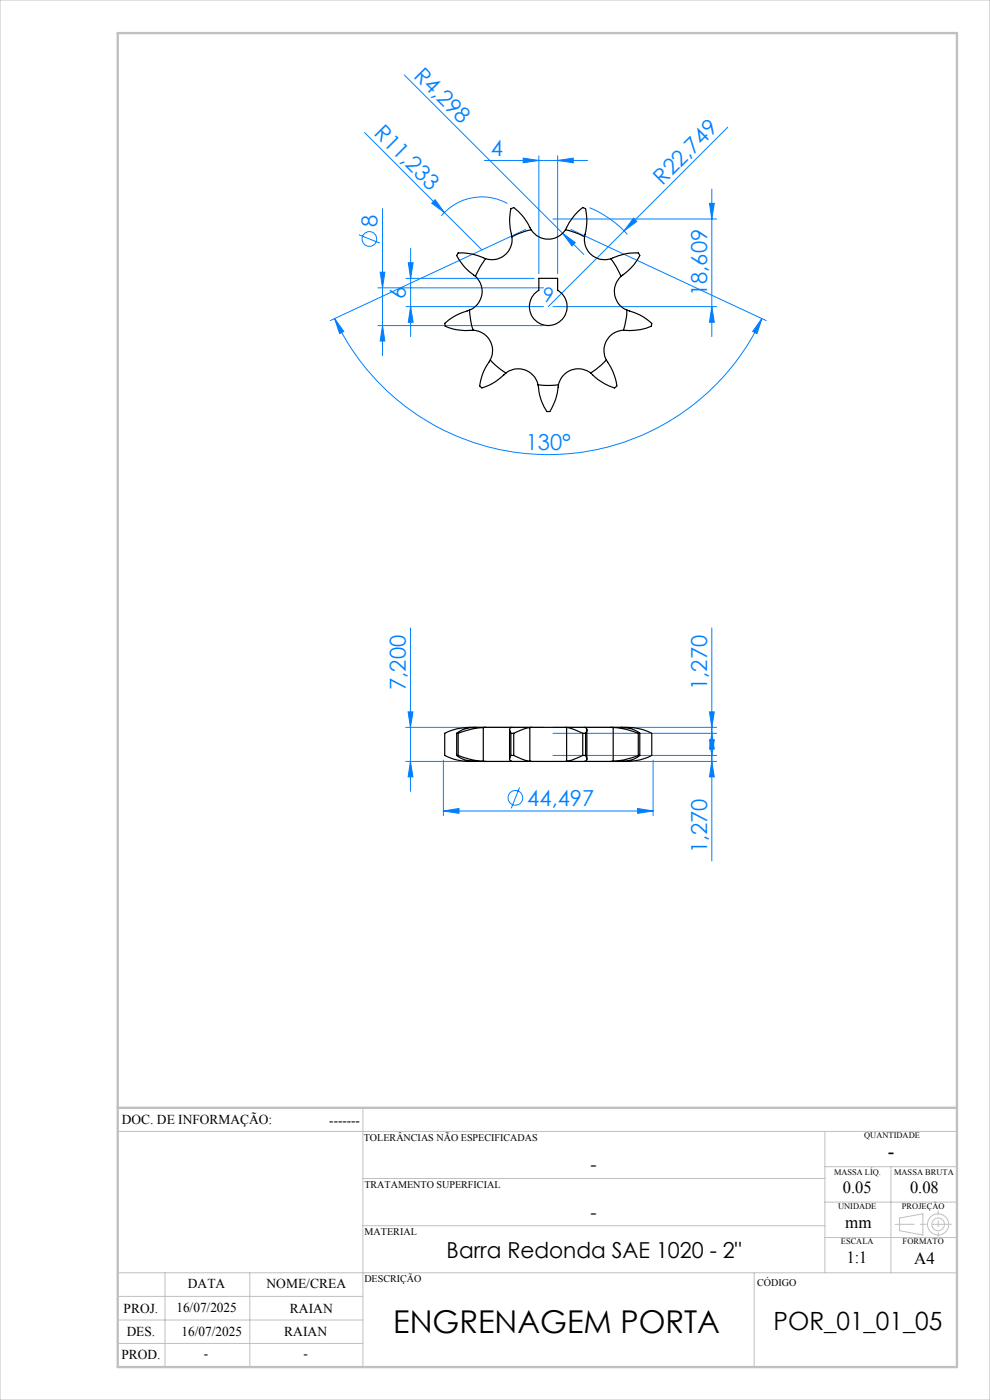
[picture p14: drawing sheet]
<svg xmlns="http://www.w3.org/2000/svg" width="210mm" height="297mm" viewBox="0 0 210 297" stroke-linecap="round" stroke-linejoin="round" font-family="sans-serif">
<defs><g id="words">
<text font-size="6.7" x="83.4" y="282.7">ENGRENAGEM PORTA</text>
<text font-size="5.3" x="164.1" y="282.2">POR_01_01_05</text>
<g font-size="4.7" fill="#0080ff">
<text x="87.6" y="16.3" transform="rotate(45 87.6 16.3)">R4,298</text>
<text x="79.2" y="28.5" transform="rotate(45 79.2 28.5)">R11,233</text>
<text x="104.1" y="33">4</text>
<text x="140.6" y="39.4" transform="rotate(-45 140.6 39.4)">R22,749</text>
<text x="80.1" y="48.1" transform="rotate(-90 80.1 48.1)">8</text>
<text x="86.1" y="63.3" transform="rotate(-90 86.1 63.3)">6</text>
<text x="150" y="62.8" transform="rotate(-90 150 62.8)">18,609</text>
<text x="111.5" y="95.4">130°</text>
<text x="86.1" y="146.3" transform="rotate(-90 86.1 146.3)">7,200</text>
<text x="150" y="146.3" transform="rotate(-90 150 146.3)">1,270</text>
<text x="111.9" y="171">44,497</text>
<text x="150" y="181" transform="rotate(-90 150 181)">1,270</text>
</g>
<text font-size="4.7" x="94.7" y="266.8">Barra Redonda SAE 1020 - 2&quot;</text>
<text font-size="4.3" x="188.3" y="245.8">-</text>
<text font-size="4.2" fill="#0080ff" x="115.2" y="64.1">9</text>
<g font-size="4">
<text x="125.2" y="248.4">-</text>
<text x="125.2" y="258.6">-</text>
</g>
<g font-size="3.6">
<text x="178.8" y="253.1">0.05</text>
<text x="193" y="253.1">0.08</text>
<text x="179.3" y="260.6">mm</text>
<text x="179.6" y="267.9">1:1</text>
<text x="193.9" y="268.1">A4</text>
</g>
<g font-size="2.9">
<text x="25.9" y="238.4">DOC. DE INFORMAÇÃO:</text>
<text x="69.8" y="238.6">-------</text>
<text x="39.9" y="273.2">DATA</text>
<text x="56.5" y="273.2">NOME/CREA</text>
<text x="26.2" y="278.6">PROJ.</text>
<text x="37.4" y="278.2">16/07/2025</text>
<text x="61.5" y="278.6">RAIAN</text>
<text x="26.9" y="283.4">DES.</text>
<text x="38.5" y="283.4">16/07/2025</text>
<text x="60.3" y="283.4">RAIAN</text>
<text x="25.7" y="288.3">PROD.</text>
<text x="43.3" y="288">-</text>
<text x="64.4" y="288">-</text>
</g>
<g font-size="2.2">
<text x="77.2" y="242.1">TOLERÂNCIAS NÃO ESPECIFICADAS</text>
<text x="77.3" y="251.9">TRATAMENTO SUPERFICIAL</text>
<text x="77.3" y="261.9">MATERIAL</text>
<text x="77.3" y="272.1">DESCRIÇÃO</text>
<text x="160.6" y="272.8">CÓDIGO</text>
</g>
<g font-size="1.8">
<text x="183.3" y="241.4">QUANTIDADE</text>
<text x="176.9" y="249.2">MASSA LÍQ.</text>
<text x="189.7" y="249.2">MASSA BRUTA</text>
<text x="177.8" y="256.5">UNIDADE</text>
<text x="191.3" y="256.5">PROJEÇÃO</text>
<text x="178.4" y="264">ESCALA</text>
<text x="191.5" y="264">FORMATO</text>
</g>
</g></defs>
<g fill="none" stroke="#0080ff" stroke-width=".21">
<path d="M85.8 15.9l33.5 33.6M77.3 28.1l17 17M102.8 34h21.8M111 33.5l3.3 .5-3.3 .5zM114.3 33.1v25M118.3 34l3.3-.5v1zM118.3 33.1v25M154.4 27l-22 22M76.1 49.8l4.5 1.8M80.6 57.7h1l-.5 3.4zM81.1 44.3v31.1M86.1 59.1h27.2"/>
<path d="M86.6 55.7h1l-.5 3.4zM87.1 52.7v18.7M92.3 42.4l2 2.7-2.7-2zM94.3 45.1l7.9 7.9M107.6 43.2a11.3 11.3 0 0 0-14 2.6M111.5 48.7l-41.4 19.3M117.3 46.5h34.7M119.3 49.5l2.7 2-.7 .7zM119.3 49.5l4.5 4.5M121.1 48.7l41.4 19.3M125 44.1a21.9 21.9 0 0 1 8.1 5.6M132.4 49l-16.1 16"/>
<path d="M134.4 46.3l.7 .7-2.7 2zM150.5 43.1h1l-.5 3.4zM151 40.1v31.3M71 67.6l1.9 2.7-.9 .5zM71 67.6a50 50 0 0 0 45.3 28.8 50 50 0 0 0 45.3-28.8M80.2 69.1h35.1M80.2 61.1h35.1M81.1 69.1l.5 3.3h-1zM86.1 65h29.2M87.1 65l.5 3.4h-1zM117.3 65h34.7M151 65l.5 3.4h-1z"/>
<path d="M161.6 67.6l-1 3.2-.9-.5zM87.1 133.2v34.7M151 133.2v49.4M86.1 154.3h29.2M86.6 151h1l-.5 3.3zM117.3 155.6h34.7M117.3 154.3h34.7M150.5 156.9h1l-.5 3.4zM150.5 151h1l-.5 3.3zM151 155.6l.5 3.3h-1zM86.1 161.5h29.2M87.1 161.5l.5 3.3h-1z"/>
<path d="M94.1 172l3.3-.5v1zM94.1 161.3v11.7M94.1 172h44.4M110.2 167l-1.8 4.5M117.3 161.5h34.7M117.3 160.3h34.7M135.3 171.5l3.2 .5-3.2 .5zM138.5 161.3v11.7M151 161.5l.5 3.3h-1z"/>
<circle cx="78.4" cy="50.7" r="1.56"/>
<circle cx="109.3" cy="169.3" r="1.56"/>
</g>
<g fill="none" stroke="#c0c0c0" stroke-width=".21">
<path d="M0 0h210v297h-210zM77 235v55M25 240h178M77 250h98M175 240v30M175 255h28M175 247.5h28M189 247.5v22.5M190.8 258.4l5-.9v4.5l-5-.9zM25 275h52M25 270h178M35 270v20"/>
<path d="M53 270v20M77 260h98M160 270v20M175 262.5h28M25 285h52M25 280h52"/>
<circle cx="199" cy="259.7" r="1.34"/>
<circle cx="199" cy="259.7" r="2.25"/>
</g>
<path d="M201.8 259.7h-11.9" fill="none" stroke="#c0c0c0" stroke-width=".21" stroke-dasharray="15.2 1.3 1.3 1.3" stroke-dashoffset="11.2"/>
<path d="M199 256.9v5.4" fill="none" stroke="#c0c0c0" stroke-width=".21" stroke-dasharray="15.2 1.3 1.3 1.3" stroke-dashoffset="14.4"/>
<path d="M25 7h178v283h-178zM25 235h178" fill="none" stroke="#c0c0c0" stroke-width=".5"/>
<g fill="#0080ff">
<path d="M119.3 49.5l2.7 2-.7 .7z"/>
<path d="M92.3 42.4l2 2.7-2.7-2z"/>
<path d="M134.4 46.3l.7 .7-2.7 2z"/>
<path d="M135.3 171.5l3.2 .5-3.2 .5zM94.1 172l3.3-.5v1z"/>
<path d="M118.3 34l3.3-.5v1zM111 33.5l3.3 .5-3.3 .5z"/>
<path d="M161.6 67.6l-1.9 2.7 .9 .5zM71 67.6l1 3.2 .9-.5z"/>
<path d="M81.1 69.1l.5 3.3h-1zM80.6 57.7h1l-.5 3.4zM87.1 65l.5 3.4h-1zM86.6 55.7h1l-.5 3.4zM151 161.5l.5 3.3h-1zM150.5 156.9h1l-.5 3.4zM151 155.6l.5 3.3h-1zM150.5 151h1l-.5 3.3zM87.1 161.5l.5 3.3h-1zM86.6 151h1l-.5 3.3z"/>
<path d="M150.5 43.1h1l-.5 3.4zM151 65l.5 3.4h-1z"/>
</g>
<g fill="none" stroke="#000" stroke-width=".25">
<path d="M100.9 58.6a4.3 4.3 0 0 1-1.3 7.2M103 54.9l-1.2 1.8-.9 1.9M103 54.9a11.2 11.2 0 0 0-5.8-1.2l-.3 .4a10.7 10.7 0 0 0 4 4.5M108.6 50.2a4.3 4.3 0 0 1-5.6 4.7M112.7 48.8a11.1 11.1 0 0 0-3.8-4.7l-.4 .1a10.2 10.2 0 0 0 .1 6M112.7 48.8l-2.6 .7-1.5 .7M112.7 48.8a4.3 4.3 0 0 0 7.2 0M114.3 59.1h4v2.5a4 4 0 0 1 1.1 6 4 4 0 0 1-6.2 0 4 4 0 0 1 1.1-6zM119.9 48.8l2.6 .7 1.5 .7M119.9 48.8a10.6 10.6 0 0 1 3.8-4.7l.4 .1a11.7 11.7 0 0 1-.1 6M124 50.2a4.3 4.3 0 0 0 5.6 4.7M129.6 54.9l1.2 1.8 .9 1.9"/>
<path d="M129.6 54.9a10.3 10.3 0 0 1 5.8-1.2l.3 .4a11.2 11.2 0 0 1-4 4.5M131.7 58.6a4.3 4.3 0 0 0 1.3 7.2M99.6 65.8l.2 2.1 .6 2.2M99.6 65.8a11.5 11.5 0 0 0-5.3 2.9l.1 .4a8.7 8.7 0 0 0 6 1M100.4 70.1a4.3 4.3 0 0 1 3.6 6.3M104 76.4l2 1.8 1.3 .9M104 76.4a10.6 10.6 0 0 0-2.2 5.5l.4 .4a10.6 10.6 0 0 0 5.1-3.2M107.3 79.1a4.3 4.3 0 0 1 6.8 2.5M125.3 79.1a4.3 4.3 0 0 0-6.8 2.5M128.6 76.4l-2 1.8-1.3 .9M128.6 76.4a10.8 10.8 0 0 1 2.2 5.5l-.4 .4a11.4 11.4 0 0 1-5.1-3.2M132.3 70.1a4.3 4.3 0 0 0-3.7 6.3"/>
<path d="M133 65.8l-.1 1.6-.6 2.7M133 65.8a10.6 10.6 0 0 1 5.3 2.9l-.2 .4a11.2 11.2 0 0 1-5.8 1M114.1 81.6l1.6 .2 2.8-.2M114.1 81.6a11.1 11.1 0 0 0 2 5.7h.4a10.7 10.7 0 0 0 2-5.7M96.9 155.6h.3M96.9 155.6v4.7M97.2 155.6v4.7M99.1 154.3l-2.2 .3-2.6 1v4.7l1.9 .7 2.9 .5M99.1 154.3v.2M100.9 154.3l-1.7 .2a5 5 0 0 0-2.3 1.1M100.9 154.3h2.1M100.9 154.3h-1.8"/>
<path d="M102.5 154.3l-2.2 .3-3.1 1M102.5 154.3v7.2M103 154.3h5.6M103 154.3h-.5M108.1 154.8v6.3M108.4 155.6h.6M108.4 155.6v4.7M108.6 154.3h4.1M108.6 154.3l-.4 .2a.89 .89 0 0 0 .2 1.1M109 155.6v4.7M112.4 154.3l-1.2 .3-2.2 1M112.4 154.3v7.2"/>
<path d="M112.7 154.3h7.2M112.7 154.3h-.3M119.9 154.3h4.1M119.9 154.3h.3M120.2 154.3l1.7 .5 1.7 .8M120.2 154.3v7.2M123.6 155.6h.6M123.6 155.6v4.7M124 154.3a.58 .58 0 0 1 .5 .4 .58 .58 0 0 1-.1 .6l-.2 .3M124 154.3h5.6M124.2 155.6v4.7M124.5 154.8v6.3"/>
<path d="M129.6 154.3h2.1M129.6 154.3h.5M130.1 154.3l3 .5 2.3 .8M130.1 154.3v7.2M131.7 154.3h.5a5.8 5.8 0 0 1 3.5 1.3M131.7 154.3h1.8M133.5 154.3l2.9 .5 1.9 .8v4.7l-2.6 .9-2.2 .3M133.5 154.3v.2M135.4 155.6h.3M135.4 155.6v4.7M135.7 155.6v4.7M96.9 160.3l.7 .5a6.3 6.3 0 0 0 3.3 .7"/>
<path d="M96.9 160.3h.3M97.2 160.3l3.1 .9 2.2 .3M99.1 161.5h1.8M99.1 161.3v.2M100.9 161.5h2.1M102.5 161.5h.5M103 161.5h5.6M108.4 160.3h.6M108.4 160.3l-.2 .5a.49 .49 0 0 0 .4 .7M108.6 161.5h4.1M109 160.3l1.7 .7 1.7 .5M112.4 161.5h.3"/>
<path d="M112.7 161.5h7.2M119.9 161.5h4.1M120.2 161.5h-.3M123.6 160.3l-2.2 .9-1.2 .3M123.6 160.3h.6M124 161.5h5.6M124.2 160.3a.83 .83 0 0 1 .1 1.2h-.3M129.6 161.5h2.1M130.1 161.5h-.5M133.5 161.5h-1.8M133.5 161.3v.2M135.4 160.3l-3.1 .9-2.2 .3"/>
<path d="M135.4 160.3h.3M135.7 160.3a6.2 6.2 0 0 1-4 1.2"/>
</g>
<use href="#words"/>
</svg>
